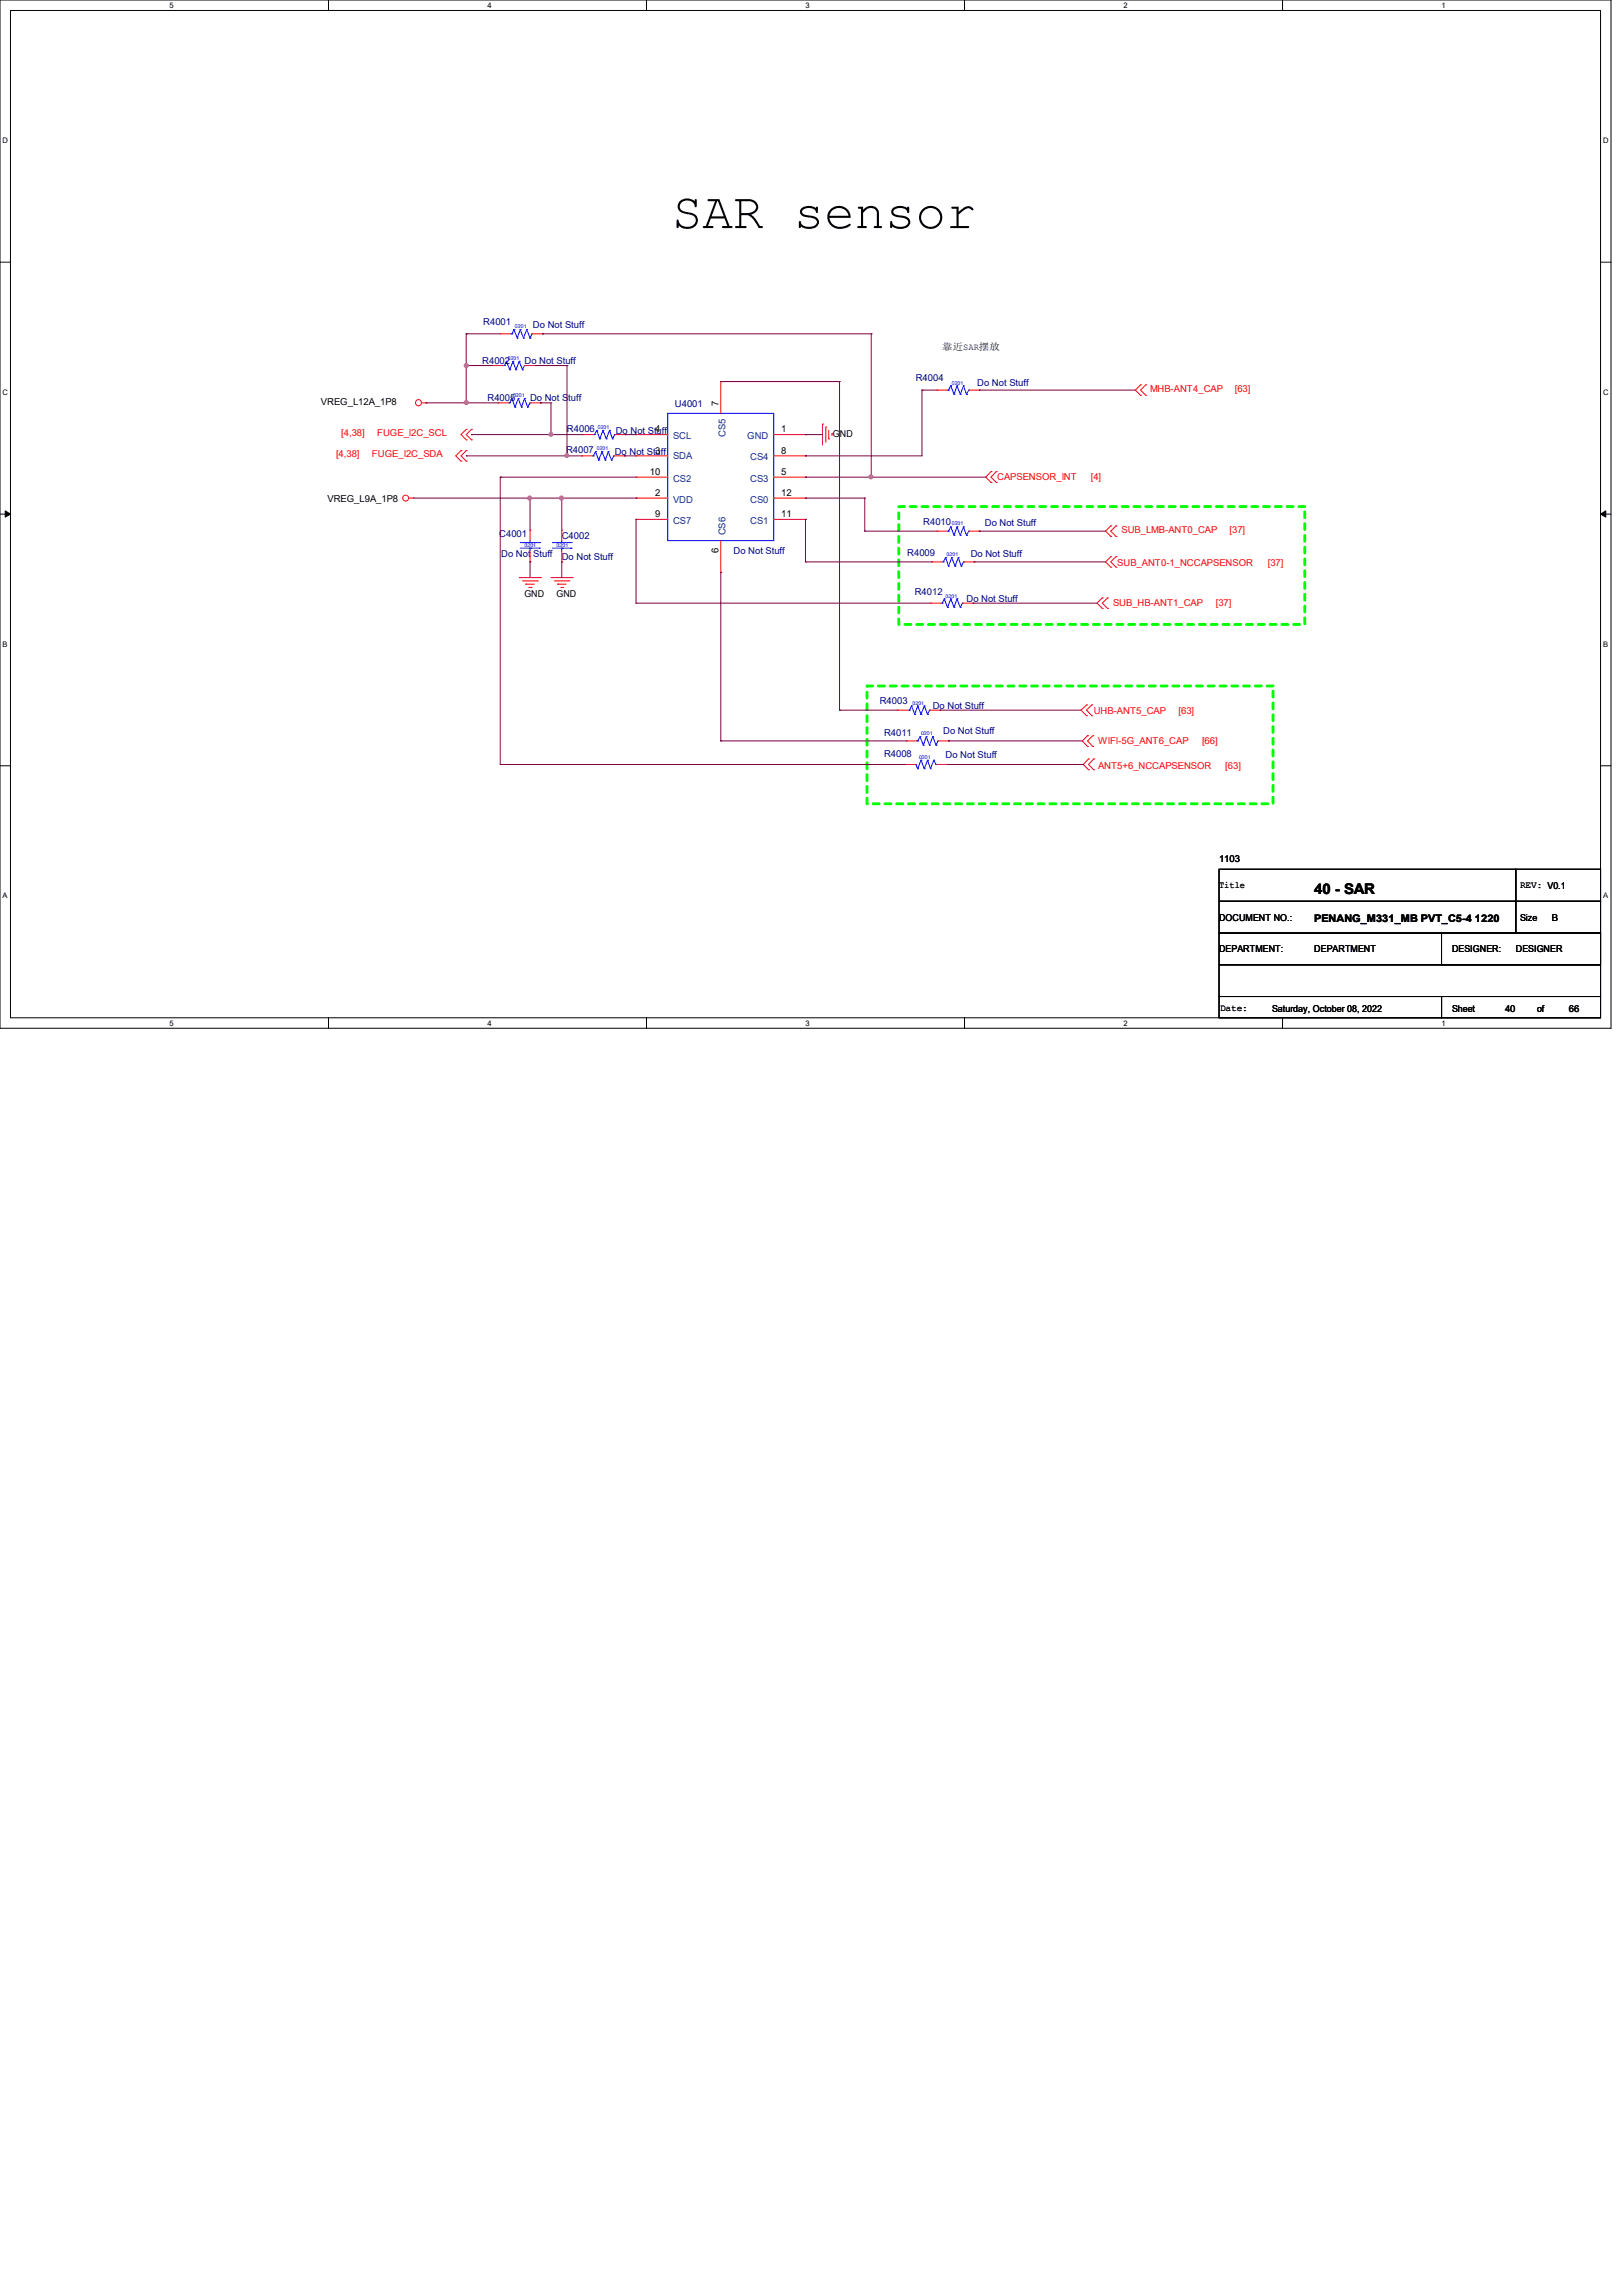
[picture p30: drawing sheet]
<svg xmlns="http://www.w3.org/2000/svg" width="210mm" height="297mm" viewBox="0 0 210 297" stroke-linecap="round" stroke-linejoin="round" font-family="sans-serif">
<defs><g id="words">
<text font-size="6.6" x="87" y="29.5">SAR sensor</text>
<text font-size="1.9" x="170.1" y="115.6">40 - SAR</text>
<text font-size="1.4" x="170.1" y="119.2">PENANG_M331_MB PVT_C5-4 1220</text>
<g font-size="1.2" fill="#000080">
<text x="62.5" y="42">R4001</text>
<text x="62.4" y="47.1">R4002</text>
<text x="67.9" y="47.1">Do Not Stuff</text>
<text x="69" y="42.4">Do Not Stuff</text>
<text x="63.1" y="51.9">R4005</text>
<text x="68.6" y="51.9">Do Not Stuff</text>
<text x="87.3" y="52.7">U4001</text>
<text x="118.5" y="49.3">R4004</text>
<text x="126.4" y="50">Do Not Stuff</text>
<text x="73.2" y="58.6">R4007</text>
<text x="73.4" y="55.8">R4006</text>
<text x="79.5" y="58.9">Do Not Stuff</text>
<text x="79.7" y="56.1">Do Not Stuff</text>
<text x="64.6" y="69.4">C4001</text>
<text x="72.7" y="69.7">C4002</text>
<text x="94.9" y="71.6">Do Not Stuff</text>
<text x="117.4" y="71.9">R4009</text>
<text x="119.5" y="67.9">R4010</text>
<text x="127.4" y="68.1">Do Not Stuff</text>
<text x="64.9" y="72.1">Do Not Stuff</text>
<text x="72.7" y="72.4">Do Not Stuff</text>
<text x="118.4" y="77">R4012</text>
<text x="125.1" y="77.8">Do Not Stuff</text>
<text x="125.6" y="72.1">Do Not Stuff</text>
<text x="113.8" y="91.1">R4003</text>
<text x="114.4" y="95.2">R4011</text>
<text x="120.7" y="91.7">Do Not Stuff</text>
<text x="122" y="95">Do Not Stuff</text>
<text x="114.4" y="98">R4008</text>
<text x="122.3" y="98.1">Do Not Stuff</text>
</g>
<g font-size="1.2">
<text x="121.9" y="45.3">靠近SAR摆放</text>
<text x="41.5" y="52.4">VREG_L12A_1P8</text>
<text x="93" y="52.5" transform="rotate(-90 93 52.5)">7</text>
<text x="84.8" y="55.9">4</text>
<text x="84.8" y="58.7">3</text>
<text x="101.1" y="58.7">8</text>
<text x="101.1" y="55.9">1</text>
<text x="107.8" y="56.6">GND</text>
<text x="42.4" y="64.9">VREG_L9A_1P8</text>
<text x="84.1" y="61.4">10</text>
<text x="84.8" y="64.1">2</text>
<text x="101.1" y="64.1">12</text>
<text x="101.1" y="61.4">5</text>
<text x="84.8" y="66.9">9</text>
<text x="93" y="71.6" transform="rotate(-90 93 71.6)">6</text>
<text x="101.1" y="66.9">11</text>
<text x="67.9" y="77.3">GND</text>
<text x="72" y="77.3">GND</text>
<text x="157.7" y="111.5">1103</text>
<text x="157.7" y="114.9">Title</text>
<text x="157.7" y="119.1">DOCUMENT NO.:</text>
<text x="196.7" y="119.1">Size</text>
<text x="196.7" y="114.9">REV: V0.1</text>
<text x="200.8" y="119.1">B</text>
<text x="157.7" y="123.2">DEPARTMENT:</text>
<text x="170.1" y="123.2">DEPARTMENT</text>
<text x="187.9" y="123.2">DESIGNER:</text>
<text x="196.1" y="123.2">DESIGNER</text>
<text x="157.9" y="130.8">Date:</text>
<text x="164.6" y="130.9">Saturday, October 08, 2022</text>
<text x="187.9" y="130.9">Sheet</text>
<text x="194.7" y="130.9">40</text>
<text x="198.9" y="130.9">of</text>
<text x="203" y="130.9">66</text>
</g>
<g font-size="1.2" fill="#f00">
<text x="148.8" y="50.8">MHB-ANT4_CAP</text>
<text x="159.8" y="50.8">[63]</text>
<text x="43.5" y="59.1">[4,38]</text>
<text x="44.2" y="56.4">[4,38]</text>
<text x="48.1" y="59.1">FUGE_I2C_SDA</text>
<text x="48.8" y="56.4">FUGE_I2C_SCL</text>
<text x="129" y="62.1">CAPSENSOR_INT</text>
<text x="141.1" y="62.1">[4]</text>
<text x="145.1" y="69">SUB_LMB-ANT0_CAP</text>
<text x="159.1" y="69">[37]</text>
<text x="144.6" y="73.2">SUB_ANT0-1_NCCAPSENSOR</text>
<text x="164" y="73.2">[37]</text>
<text x="144" y="78.4">SUB_HB-ANT1_CAP</text>
<text x="157.3" y="78.4">[37]</text>
<text x="141.5" y="92.3">UHB-ANT5_CAP</text>
<text x="152.5" y="92.3">[63]</text>
<text x="142.1" y="96.2">WIFI-5G_ANT6_CAP</text>
<text x="142.1" y="99.5">ANT5+6_NCCAPSENSOR</text>
<text x="155.5" y="96.2">[66]</text>
<text x="158.5" y="99.5">[63]</text>
</g>
<g font-size="1.2" fill="#004080">
<text x="87.1" y="56.8">SCL</text>
<text x="87.1" y="59.4">SDA</text>
<text x="93.9" y="56.5" transform="rotate(-90 93.9 56.5)">CS5</text>
<text x="96.7" y="56.8">GND</text>
<text x="97.1" y="59.6">CS4</text>
<text x="87.1" y="62.3">CS2</text>
<text x="87.1" y="65">VDD</text>
<text x="97.1" y="65">CS0</text>
<text x="97.1" y="62.3">CS3</text>
<text x="87.1" y="67.8">CS7</text>
<text x="93.9" y="69.3" transform="rotate(-90 93.9 69.3)">CS6</text>
<text x="97.1" y="67.8">CS1</text>
</g>
<g font-size="1">
<text x="21.9" y="1">5</text>
<text x="63.1" y="1">4</text>
<text x="104.2" y="1">3</text>
<text x="145.4" y="1">2</text>
<text x="186.5" y="1">1</text>
<text x=".3" y="18.5">D</text>
<text x="207.4" y="18.5">D</text>
<text x=".3" y="51.1">C</text>
<text x="207.4" y="51.1">C</text>
<text x=".3" y="83.7">B</text>
<text x="207.4" y="83.7">B</text>
<text x=".3" y="116.2">A</text>
<text x="207.4" y="116.2">A</text>
<text x="21.9" y="132.7">5</text>
<text x="63.1" y="132.7">4</text>
<text x="104.2" y="132.7">3</text>
<text x="145.4" y="132.7">2</text>
<text x="186.5" y="132.7">1</text>
</g>
<g font-size=".7" fill="#00f">
<text x="65.7" y="46.6">0201</text>
<text x="66.6" y="42.5">0201</text>
<text x="66.4" y="51.4">0201</text>
<text x="123.1" y="49.7">0201</text>
<text x="77.2" y="58.2">0201</text>
<text x="77.3" y="55.5">0201</text>
<text x="67.9" y="70.7">0201</text>
<text x="72" y="70.7">0201</text>
<text x="122.5" y="71.9">0201</text>
<text x="123.1" y="67.9">0201</text>
<text x="122.3" y="77.3">0201</text>
<text x="118.1" y="91.1">0201</text>
<text x="119.2" y="95.1">0201</text>
<text x="118.9" y="98.1">0201</text>
</g>
</g></defs>
<g fill="none" stroke="#000" stroke-width=".13">
<path d="M0 0h208.4v133h-208.4zM1.4 1.4h205.7v130.3h-205.7zM42.5 0v1.4M83.7 0v1.4M124.8 0v1.4M165.9 0v1.4M0 33.9h1.4M207.1 33.9h1.3M0 66.5h1.4M.7 66.1l.7 .4-.7 .4zM207.1 66.5l.7-.4v.8zM207.1 66.5h1.3"/>
<path d="M0 99.1h1.4M207.1 99.1h1.3M157.7 112.4h38.4v4.2h-38.4zM157.7 116.6h38.4v4.1h-38.4zM196.1 112.4h11v4.2h-11zM196.1 116.6h11v4.1h-11zM42.5 131.7v1.3M83.7 131.7v1.3M124.8 131.7v1.3M157.7 128.9h28.8v2.8h-28.8zM157.7 124.8h49.4v4.1h-49.4zM157.7 120.7h49.4v4.1h-49.4z"/>
<path d="M165.9 131.7v1.3M186.5 128.9h20.6v2.8h-20.6zM186.5 120.7h20.6v4.1h-20.6z"/>
</g>
<path d="M.7 66.1l.7 .4-.7 .4zM207.1 66.5l.7-.4v.8z" fill="#000"/>
<path d="M116.3 65.5h52.5v15.3h-52.5zM112.2 88.7h52.5v15.3h-52.5z" fill="none" stroke="#0f0" stroke-width=".38" stroke-dasharray=".8 .8"/>
<g fill="none" stroke="#f00" stroke-width=".13">
<path d="M54.6 52.1h.5M55.1 52.1h.1M59.6 58.3h.1M59.6 59.6h.1M59.6 58.3l-.6 .7 .6 .6M60.3 55.5h.1M60.3 56.9h.1M60.3 58.3h.1M60.3 59.6h.1M60.3 55.5l-.7 .7 .7 .7M60.3 58.3l-.7 .7 .7 .6M61 55.5h.1"/>
<path d="M61 56.9h.1M61 55.5l-.7 .7 .7 .7M63.8 47.3h1.4M63.8 47.3h.1M64.4 52.1h.1M64.4 52.1h1.4M64.7 43.2h.1M64.7 43.2h1.4M67.9 47.3h1.4M68.6 52.1h1.3M68.8 43.2h1.4M69.3 47.3h.1"/>
<path d="M69.9 52.1h.1M70.2 43.2h.1M75.3 59h.1M75.3 59h1.4M75.4 56.2h1.4M75.4 56.2h.1M79.4 59h1.4M79.5 56.2h1.4M80.8 59h.1M80.9 56.2h.1M82.3 59h4.1M82.3 56.2h4.1"/>
<path d="M82.3 56.2h.1M82.3 59h.1M93.3 49.4h.1M93.3 49.4v4.1M100.1 59h4.1M100.1 56.2h4.1M104.2 59h.1M104.2 56.2h.1M106.4 54.9h.1M106.4 54.9v2.7M106.8 55.2h.1M106.8 55.2v2"/>
<path d="M107.2 56.8h.1M107.2 55.7v1.1M107.7 56.1h.1M107.7 56.1v.2M121.2 50.5h1.4M121.2 50.5h.1M125.3 50.5h1.4M126.7 50.5h.1M147.6 49.8l-.7 .7 .7 .6M147.6 49.8h.1M147.6 51.1h.1M148.3 51.1h.1"/>
<path d="M148.3 49.8h.1M148.3 49.8l-.7 .7 .7 .6M52.9 64.4h.6M53.5 64.4h.1M67.2 74.7h2.7M67.6 75.1h1.9M68 75.6h.1M68 75.6h1.1M68.4 76h.3M68.6 68.6h.1M68.6 72.7h.1M68.6 68.6v1.3"/>
<path d="M68.6 71.3v1.4M68.7 76h.1M69.5 75.1h.1M69.9 74.7h.1M71.3 74.7h2.7M71.7 75.1h1.9M72.1 75.6h.1M72.1 75.6h1.1M72.6 76h.2M72.7 68.6h.1M72.7 72.7h.1M72.7 68.6v1.3"/>
<path d="M72.7 71.3v1.4M72.8 76h.1M73.6 75.1h.1M74 74.7h.1M82.3 64.4h4.1M82.3 67.2h4.1M82.3 61.7h4.1M82.3 61.7h.1M82.3 67.2h.1M82.3 64.4h.1M93.3 74h.1M93.3 69.9v4.1"/>
<path d="M100.1 64.4h4.1M100.1 67.2h4.1M100.1 61.7h4.1M104.2 64.4h.1M104.2 67.2h.1M104.2 61.7h.1M120.4 78h1.4M120.4 78h.1M120.6 72.7h1.3M120.6 72.7h.1M121.2 68.7h1.4M121.2 68.7h.1"/>
<path d="M124.5 78h1.4M124.7 72.7h1.3M125.3 68.7h1.4M125.9 78h.1M126 72.7h.1M126.7 68.7h.1M128.2 61l-.6 .7 .6 .7M128.2 62.4h.1M128.2 61h.1M128.9 61h.1M128.9 62.4h.1M128.9 61l-.7 .7 .7 .7"/>
<path d="M142.6 77.3l-.7 .7 .7 .7M142.6 77.3h.1M142.6 78.7h.1M143.3 77.3l-.7 .7 .7 .7M143.3 78.7h.1M143.3 77.3h.1M143.7 72h.1M143.7 73.4h.1M143.7 68h.1M143.7 69.4h.1M143.7 72l-.7 .7 .7 .7M143.7 68l-.7 .7 .7 .7"/>
<path d="M144.4 72l-.7 .7 .7 .7M144.4 68l-.7 .7 .7 .7M144.4 73.4h.1M144.4 72h.1M144.4 69.4h.1M144.4 68h.1M116.2 91.9h1.3M116.2 91.9h.1M117.1 98.9h1.4M117.1 98.9h.1M117.3 95.8h1.3M117.3 95.8h.1"/>
<path d="M120.3 91.9h1.3M121.2 98.9h1.4M121.4 95.8h1.3M121.6 91.9h.1M122.6 98.9h.1M122.7 95.8h.1M140.6 91.2h.1M140.6 92.6h.1M140.6 91.2l-.7 .7 .7 .7M140.7 95.2l-.7 .6 .7 .8M140.7 95.2h.1M140.7 96.6h.1"/>
<path d="M140.8 98.2h.1M140.8 99.6h.1M140.8 98.2l-.6 .7 .6 .7M141.3 91.2l-.7 .7 .7 .7M141.3 92.6h.1M141.3 91.2h.1M141.4 96.6h.1M141.4 95.2h.1M141.4 95.2l-.7 .6 .7 .8M141.5 98.2l-.7 .7 .7 .7M141.5 99.6h.1M141.5 98.2h.1"/>
<circle cx="54.1" cy="52.1" r=".39"/>
<circle cx="52.5" cy="64.4" r=".38"/>
</g>
<g fill="none" stroke="#00f" stroke-width=".13">
<path d="M65.2 47.3h.1M65.3 47.3h.1M65.5 46.7l-.2 .6M65.5 46.7h.1M65.5 46.7l.5 1.1M65.8 52.1h.2M66 47.8h.1M66 52.1h.1M66.1 43.2h.2M66.3 43.2h.1M66.3 51.6h.1M66.3 51.6l.3 1.1"/>
<path d="M66.3 51.6l-.3 .5M66.4 46.7h.1M66.4 46.7l.4 1.1M66.4 46.7l-.4 1.1M66.5 42.6l-.2 .6M66.5 42.6h.1M66.5 42.6l.4 1.1M66.6 52.7h.1M66.8 47.8h.1M66.9 43.7h.1M67.1 51.6h.1M67.1 51.6l.4 1.1"/>
<path d="M67.1 51.6l-.5 1.1M67.2 46.7h.1M67.2 46.7l.4 1.1M67.2 46.7l-.4 1.1M67.3 42.6l-.4 1.1M67.3 42.6h.1M67.3 42.6l.4 1.1M67.5 52.7h.1M67.6 47.8h.1M67.7 43.7h.1M67.9 51.6l-.4 1.1M67.9 47.3l-.3 .5"/>
<path d="M67.9 47.3h.1M67.9 51.6h.1M67.9 51.6l.4 1.1M68.2 42.6h.1M68.2 42.6l.4 1.1M68.2 42.6l-.5 1.1M68.3 52.7h.1M68.6 43.7h.1M68.6 52.1h.1M68.6 52.1l-.3 .6M68.8 43.2l-.2 .5M68.8 43.2h.1"/>
<path d="M76.7 59h.1M76.8 59h.1M76.8 56.2h.1M76.9 56.2h.1M77 58.4l-.2 .6M77 58.4h.1M77 58.4l.5 1.1M77.2 55.7l-.3 .5M77.2 55.7h.1M77.2 55.7l.4 1.1M77.5 59.5h.1M77.6 56.8h.1"/>
<path d="M77.9 58.4h.1M77.9 58.4l.4 1.1M77.9 58.4l-.4 1.1M78 55.7h.1M78 55.7l.4 1.1M78 55.7l-.4 1.1M78.3 59.5h.1M78.4 56.8h.1M78.7 58.4l-.4 1.1M78.7 58.4h.1M78.7 58.4l.4 1.1M78.9 55.7h.1"/>
<path d="M78.9 55.7l.3 1.1M78.9 55.7l-.5 1.1M79.1 59.5h.1M79.2 56.8h.1M79.4 59h.1M79.4 59l-.3 .5M79.5 56.2h.1M79.5 56.2l-.3 .6M86.4 53.5h13.7v16.4h-13.7zM122.6 50.5h.1M122.7 50.5h.1M123 49.9h.1"/>
<path d="M123 49.9l.4 1.1M123 49.9l-.3 .6M123.4 51h.1M123.8 49.9h.1M123.8 49.9l.4 1.1M123.8 49.9l-.4 1.1M124.2 51h.1M124.7 49.9h.1M124.7 49.9l.4 1.1M124.7 49.9l-.5 1.1M125.1 51h.1M125.3 50.5h.1"/>
<path d="M125.3 50.5l-.2 .5M67.3 70.9h2.5M67.3 70.2h2.5M68.6 70.2h.1M68.6 70.9h.1M68.6 69.9v.3M68.6 70.9v.4M69.8 70.9h.1M69.8 70.2h.1M71.5 70.9h2.4M71.5 70.2h2.4M72.7 70.2h.1"/>
<path d="M72.7 70.9h.1M72.7 69.9v.3M72.7 70.9v.4M73.9 70.9h.1M73.9 70.2h.1M121.8 78h.1M121.9 78h.1M121.9 72.7h.1M122 72.7h.1M122.2 77.5l-.3 .5M122.2 77.5h.1M122.2 77.5l.4 1.1"/>
<path d="M122.3 72.1h.1M122.3 72.1l.4 1.1M122.3 72.1l-.3 .6M122.6 78.6h.1M122.6 68.7h.1M122.7 68.7h.1M122.7 73.2h.1M123 77.5l-.4 1.1M123 77.5h.1M123 68.2h.1M123 77.5l.4 1.1M123 68.2l.4 1.1"/>
<path d="M123 68.2l-.3 .5M123.1 72.1h.1M123.1 72.1l.5 1.1M123.1 72.1l-.4 1.1M123.4 78.6h.1M123.4 69.3h.1M123.6 73.2h.1M123.8 77.5h.1M123.8 68.2h.1M123.8 77.5l.4 1.1M123.8 68.2l.4 1.1M123.8 77.5l-.4 1.1"/>
<path d="M123.8 68.2l-.4 1.1M124 72.1l-.4 1.1M124 72.1h.1M124 72.1l.4 1.1M124.2 78.6h.1M124.2 69.3h.1M124.4 73.2h.1M124.5 78h.1M124.5 78l-.3 .6M124.7 68.2h.1M124.7 72.7h.1M124.7 68.2l.4 1.1"/>
<path d="M124.7 72.7l-.3 .5M124.7 68.2l-.5 1.1M125.1 69.3h.1M125.3 68.7h.1M125.3 68.7l-.2 .6M117.5 91.9h.2M117.7 91.9h.1M117.9 91.3l-.2 .6M117.9 91.3h.1M117.9 91.3l.5 1.1M118.4 92.4h.1M118.5 98.9h.1"/>
<path d="M118.5 98.9l.2 .5M118.6 95.8h.1M118.7 91.3l-.3 1.1M118.7 91.3h.1M118.7 95.8h.1M118.7 99.4h.1M118.7 91.3l.5 1.1M119 95.3h.1M119 95.3l.5 1.1M119 95.3l-.3 .5M119.2 92.4h.1M119.2 98.3h.1"/>
<path d="M119.2 98.3l-.5 1.1M119.2 98.3l.4 1.1M119.5 96.4h.1M119.6 91.3l-.4 1.1M119.6 91.3h.1M119.6 99.4h.1M119.6 91.3l.4 1.1M119.8 95.3h.1M119.8 95.3l.5 1.1M119.8 95.3l-.3 1.1M120 98.3l.4 1.1M120 92.4h.1"/>
<path d="M120 98.3h.1M120 98.3l-.4 1.1M120.3 91.9l-.3 .5M120.3 91.9h.1M120.3 96.4h.1M120.4 99.4h.1M120.7 95.3h.1M120.7 95.3l.4 1.1M120.7 95.3l-.4 1.1M120.8 98.3l.3 .6M120.8 98.3h.1M120.8 98.3l-.4 1.1"/>
<path d="M121.1 98.9h.1M121.1 96.4h.1M121.4 95.8l-.3 .6M121.4 95.8h.1"/>
</g>
<path d="M60.3 43.2h4.4M60.3 43.2h.1M60.3 47.3h.1M60.3 43.2v8.9M60.3 47.3h3.5M70.2 43.2h42.5M70.2 43.2h.1M112.7 43.2h.1M112.7 43.2v18.5" fill="none" stroke="#800040" stroke-width=".13"/>
<circle cx="60.3" cy="52.1" r=".25" fill="#f0f"/>
<circle cx="60.3" cy="52.1" r=".25" fill="none" stroke="#f0f" stroke-width=".13"/>
<circle cx="60.3" cy="47.3" r=".25" fill="#f0f"/>
<circle cx="60.3" cy="47.3" r=".25" fill="none" stroke="#f0f" stroke-width=".13"/>
<path d="M69.3 47.3h4.1M69.3 47.3h.1M73.4 47.3h.1M73.4 47.3v11.7" fill="none" stroke="#800040" stroke-width=".13"/>
<circle cx="73.3" cy="58.9" r=".24" fill="#f0f"/>
<circle cx="73.3" cy="58.9" r=".24" fill="none" stroke="#f0f" stroke-width=".13"/>
<g fill="none" stroke="#800040" stroke-width=".13">
<path d="M55.1 52.1h9.3M55.1 52.1h.1M60.3 52.1h.1M61 56.2h.1M61 56.2h14.4M69.9 52.1h1.4M69.9 52.1h.1M71.3 52.1h.1M71.3 56.2h.1M71.3 52.1v4.1M119.3 50.5h1.9M119.3 50.5h.1"/>
<path d="M119.3 50.5v8.5"/>
</g>
<circle cx="71.3" cy="56.2" r=".24" fill="#f0f"/>
<circle cx="71.3" cy="56.2" r=".24" fill="none" stroke="#f0f" stroke-width=".13"/>
<path d="M60.3 59h.1M60.3 59h15M73.4 59h.1M80.9 56.2h1.4M80.9 56.2h.1M104.2 56.2h2.2M104.2 56.2h.1M104.2 59h.1M104.2 59h15.1M104.2 61.7h8.5M104.2 61.7h.1" fill="none" stroke="#800040" stroke-width=".13"/>
<circle cx="112.7" cy="61.7" r=".25" fill="#f0f"/>
<circle cx="112.7" cy="61.7" r=".25" fill="none" stroke="#f0f" stroke-width=".13"/>
<g fill="none" stroke="#800040" stroke-width=".13">
<path d="M80.8 59h1.5M80.8 59h.1M93.3 49.4h.1M93.3 49.4h15.3M108.6 49.4h.1M108.6 49.4v42.5M126.7 50.5h20.2M126.7 50.5h.1M64.7 61.7h.1M64.7 61.7v37.2M64.7 61.7h17.6M68.6 72.7h.1"/>
<path d="M68.6 64.4h.1M68.6 64.4h4.1M68.6 64.4v4.2M68.6 72.7v2M72.7 64.4h.1M72.7 72.7h.1M72.7 72.7v2M82.3 67.2h.1M82.3 78h.1M82.3 67.2v10.8M82.3 78h38.1M93.3 74h.1"/>
<path d="M93.3 74v21.8M104.2 72.7h.1M104.2 67.2h.1M104.2 64.4h.1M104.2 67.2v5.5M104.2 64.4h7.7M104.2 72.7h16.4M111.9 68.7h9.3M111.9 64.4h.1M111.9 68.7h.1M111.9 64.4v4.3M112.7 61.7h.1"/>
<path d="M112.7 61.7h14.9M125.9 78h16M125.9 78h.1M126 72.7h.1M126 72.7h17M126.7 68.7h.1M126.7 68.7h16.3M64.7 98.9h.1M64.7 98.9h52.4M93.3 95.8h.1M93.3 95.8h24M108.6 91.9h7.6"/>
<path d="M108.6 91.9h.1M121.6 91.9h.1M121.6 91.9h18.3M122.6 98.9h.1M122.6 98.9h17.6M122.7 95.8h17.3M122.7 95.8h.1"/>
</g>
<circle cx="68.5" cy="64.4" r=".25" fill="#f0f"/>
<circle cx="68.5" cy="64.4" r=".25" fill="none" stroke="#f0f" stroke-width=".13"/>
<path d="M72.7 64.4h.1M72.7 64.4v4.2" fill="none" stroke="#800040" stroke-width=".13"/>
<circle cx="72.6" cy="64.4" r=".25" fill="#f0f"/>
<circle cx="72.6" cy="64.4" r=".25" fill="none" stroke="#f0f" stroke-width=".13"/>
<path d="M53.5 64.4h15.1M68.6 64.4h.1M72.7 64.4h9.6M82.3 64.4h.1" fill="none" stroke="#800040" stroke-width=".13"/>
<circle cx="60.3" cy="52.1" r=".25" fill="#f0f"/>
<circle cx="60.3" cy="52.1" r=".25" fill="none" stroke="#f0f" stroke-width=".13"/>
<circle cx="60.3" cy="47.3" r=".25" fill="#f0f"/>
<circle cx="60.3" cy="47.3" r=".25" fill="none" stroke="#f0f" stroke-width=".13"/>
<circle cx="73.3" cy="58.9" r=".24" fill="#f0f"/>
<circle cx="73.3" cy="58.9" r=".24" fill="none" stroke="#f0f" stroke-width=".13"/>
<circle cx="71.3" cy="56.2" r=".24" fill="#f0f"/>
<circle cx="71.3" cy="56.2" r=".24" fill="none" stroke="#f0f" stroke-width=".13"/>
<circle cx="112.7" cy="61.7" r=".25" fill="#f0f"/>
<circle cx="112.7" cy="61.7" r=".25" fill="none" stroke="#f0f" stroke-width=".13"/>
<circle cx="68.5" cy="64.4" r=".25" fill="#f0f"/>
<circle cx="68.5" cy="64.4" r=".25" fill="none" stroke="#f0f" stroke-width=".13"/>
<circle cx="72.6" cy="64.4" r=".25" fill="#f0f"/>
<circle cx="72.6" cy="64.4" r=".25" fill="none" stroke="#f0f" stroke-width=".13"/>
<use href="#words"/>
</svg>
